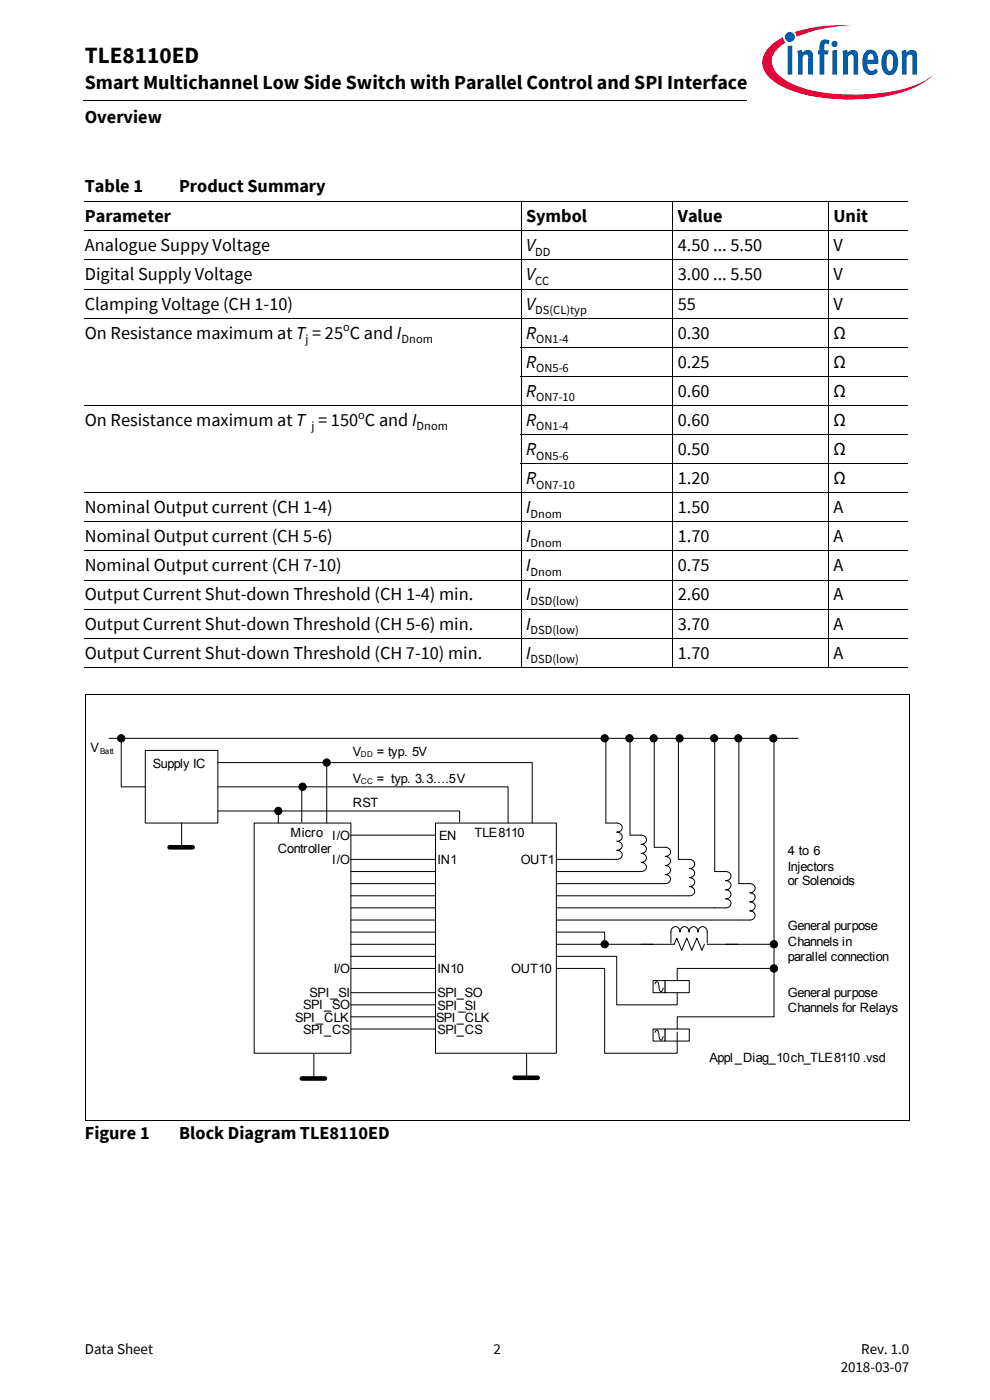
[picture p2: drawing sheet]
<svg xmlns="http://www.w3.org/2000/svg" width="210mm" height="297mm" viewBox="0 0 210 297" stroke-linecap="round" stroke-linejoin="round" font-family="sans-serif">
<defs><g id="words">
<text font-size="4.9" x="18" y="13.4">TLE8110ED</text>
<text font-size="4.2" x="18" y="19">Smart Multichannel Low Side Switch with Parallel Control and SPI Interface</text>
<g font-size="3.9">
<text x="18" y="26.2">Overview</text>
<text x="18" y="40.8">Table 1</text>
<text x="38" y="40.8">Product Summary</text>
<text x="18" y="47.1">Parameter</text>
<text x="111.6" y="47.1">Symbol</text>
<text x="143.8" y="47.1">Value</text>
<text x="176.8" y="47.1">Unit</text>
<text x="18" y="53.3">Analogue Suppy Voltage</text>
<text x="111.6" y="53.3">V</text>
<text x="143.8" y="53.3">4.50 ... 5.50</text>
<text x="176.8" y="53.3">V</text>
<text x="18" y="59.5">Digital Supply Voltage</text>
<text x="111.6" y="59.5">V</text>
<text x="143.8" y="59.5">3.00 ... 5.50</text>
<text x="176.8" y="59.5">V</text>
<text x="18" y="65.7">Clamping Voltage (CH 1-10)</text>
<text x="111.6" y="65.7">V</text>
<text x="143.8" y="65.7">55</text>
<text x="176.8" y="65.7">V</text>
<text x="18" y="71.8">On Resistance maximum at T = 25 C and I</text>
<text x="111.6" y="71.8">R</text>
<text x="143.8" y="71.8">0.30</text>
<text x="176.8" y="71.8">Ω</text>
<text x="111.6" y="78">R</text>
<text x="143.8" y="78">0.25</text>
<text x="176.8" y="78">Ω</text>
<text x="111.6" y="84.2">R</text>
<text x="143.8" y="84.2">0.60</text>
<text x="176.8" y="84.2">Ω</text>
<text x="18" y="90.3">On Resistance maximum at T = 150 C and I</text>
<text x="111.6" y="90.3">R</text>
<text x="143.8" y="90.3">0.60</text>
<text x="176.8" y="90.3">Ω</text>
<text x="111.6" y="96.5">R</text>
<text x="143.8" y="96.5">0.50</text>
<text x="176.8" y="96.5">Ω</text>
<text x="111.6" y="102.7">R</text>
<text x="143.8" y="102.7">1.20</text>
<text x="176.8" y="102.7">Ω</text>
<text x="18" y="108.9">Nominal Output current (CH 1-4)</text>
<text x="111.6" y="108.9">I</text>
<text x="143.8" y="108.9">1.50</text>
<text x="176.8" y="108.9">A</text>
<text x="18" y="115">Nominal Output current (CH 5-6)</text>
<text x="111.6" y="115">I</text>
<text x="143.8" y="115">1.70</text>
<text x="176.8" y="115">A</text>
<text x="18" y="121.2">Nominal Output current (CH 7-10)</text>
<text x="111.6" y="121.2">I</text>
<text x="143.8" y="121.2">0.75</text>
<text x="176.8" y="121.2">A</text>
<text x="18" y="127.4">Output Current Shut-down Threshold (CH 1-4) min.</text>
<text x="111.6" y="127.4">I</text>
<text x="143.8" y="127.4">2.60</text>
<text x="176.8" y="127.4">A</text>
<text x="18" y="133.6">Output Current Shut-down Threshold (CH 5-6) min.</text>
<text x="111.6" y="133.6">I</text>
<text x="143.8" y="133.6">3.70</text>
<text x="176.8" y="133.6">A</text>
<text x="18" y="139.7">Output Current Shut-down Threshold (CH 7-10) min.</text>
<text x="111.6" y="139.7">I</text>
<text x="143.8" y="139.7">1.70</text>
<text x="176.8" y="139.7">A</text>
<text x="18" y="241.7">Figure 1</text>
<text x="38" y="241.7">Block Diagram TLE8110ED</text>
</g>
<g font-size="3.2">
<text x="18" y="287.3">Data Sheet</text>
<text x="104.7" y="287.3">2</text>
<text x="182.7" y="287.3">Rev. 1.0</text>
<text x="178.3" y="291.2">2018-03-07</text>
</g>
<g font-size="2.7">
<text x="19.2" y="159.6">V</text>
<text x="74.8" y="160.3">V</text>
<text x="79.9" y="160.3">= typ. 5V</text>
<text x="32.4" y="163">Supply IC</text>
<text x="74.8" y="166.1">V</text>
<text x="79.9" y="166.1">= typ. 3.3….5V</text>
<text x="74.8" y="171.2">RST</text>
<text x="61.6" y="177.6">Micro I/O</text>
<text x="93.2" y="178.3">EN</text>
<text x="100.6" y="177.6">TLE8110</text>
<text x="58.9" y="181">Controller</text>
<text x="70.4" y="183.4">I/O</text>
<text x="92.8" y="183.4">IN1</text>
<text x="110.4" y="183.4">OUT1</text>
<text x="167.1" y="181.4">4 to 6</text>
<text x="167.1" y="184.7">Injectors</text>
<text x="167.1" y="187.8">or Solenoids</text>
<text x="167.1" y="197.3">General purpose</text>
<text x="167.1" y="200.7">Channels in</text>
<text x="167.1" y="203.8">parallel connection</text>
<text x="70.8" y="206.5">I/O</text>
<text x="92.8" y="206.5">IN10</text>
<text x="108.4" y="206.5">OUT10</text>
<text x="64.3" y="214">SPI_SO</text>
<text x="65.7" y="211.6">SPI_SI</text>
<text x="92.8" y="214.3">SPI_SI</text>
<text x="92.8" y="211.6">SPI_SO</text>
<text x="167.1" y="211.6">General purpose</text>
<text x="167.1" y="214.7">Channels for Relays</text>
<text x="62.6" y="216.7">SPI_CLK</text>
<text x="64.3" y="219.4">SPI_CS</text>
<text x="92.5" y="216.7">SPI_CLK</text>
<text x="92.8" y="219.4">SPI_CS</text>
<text x="150.5" y="225.2">Appl_Diag_10ch_TLE8110 .vsd</text>
</g>
<g font-size="2.6">
<text x="113.5" y="54.3">DD</text>
<text x="113.5" y="60.5">CC</text>
<text x="72.8" y="70.3">o</text>
<text x="113.5" y="66.6">DS(CL)typ</text>
<text x="64.8" y="72.8">j</text>
<text x="85.2" y="72.8">Dnom</text>
<text x="113.7" y="72.8">ON1-4</text>
<text x="113.7" y="79">ON5-6</text>
<text x="76" y="88.8">o</text>
<text x="113.7" y="85.1">ON7-10</text>
<text x="66.1" y="91.3">j</text>
<text x="88.4" y="91.3">Dnom</text>
<text x="113.7" y="91.3">ON1-4</text>
<text x="113.7" y="97.5">ON5-6</text>
<text x="113.7" y="103.7">ON7-10</text>
<text x="112.5" y="109.8">Dnom</text>
<text x="112.5" y="116">Dnom</text>
<text x="112.5" y="122.2">Dnom</text>
<text x="112.5" y="128.4">DSD(low)</text>
<text x="112.5" y="134.5">DSD(low)</text>
<text x="112.5" y="140.7">DSD(low)</text>
</g>
<g font-size="1.7">
<text x="21.3" y="159.9">Batt</text>
<text x="76.5" y="160.6">DD</text>
<text x="76.5" y="166.4">CC</text>
</g>
</g></defs>
<path d="M168.6 6.8l.4 1 1.4-.5a31.9 31.9 0 0 1 10.7-1.9 32.2 32.2 0 0 0-12.5 1.4zM163.4 9.8a4.3 4.3 0 0 0 0 6.9 21.8 21.8 0 0 0 11.7 4.1 38.5 38.5 0 0 0 18.7-2.1 14.3 14.3 0 0 0 4.2-2.8 18.4 18.4 0 0 1-8.8 3.5 40.4 40.4 0 0 1-20.2-1.2l-1.6-.7a6.4 6.4 0 0 1-3.7-4.4 5.1 5.1 0 0 1 2.9-4.1l-.3-.3-.2-.8-1 .5z" fill-rule="evenodd" fill="#e30034"/>
<path d="M166.5 7.8a1.06 1.06 0 0 0 2.1 0 1.06 1.06 0 0 0-2.1 0zM167.1 9.8v6h.9v-6.2zM169.1 10.8l.2 1.3v3.7h.9v-3.8l.7-.4h.3l.2 .3v3.9h1v-3.9a1.21 1.21 0 0 0-.8-1.3 1.21 1.21 0 0 0-1.4 .5l-.1-.6zM174.3 8.6a2.41 2.41 0 0 0-.5 2.1h-.3v.9h.3v4.2h1v-4.2h.8l.2-.9h-1v-.9a.49 .49 0 0 1 .3-.6 .49 .49 0 0 1 .6 .2l.3-.7a1.45 1.45 0 0 0-1.7-.1zM176.5 10.7v5.1h1v-5.2zM176.3 9.3a.7 .7 0 0 0 1.4 0 .7 .7 0 0 0-1.4 0zM178.7 10.8l.1 5h1v-3.8a.64 .64 0 0 1 .5-.5 .64 .64 0 0 1 .7 .4v3.9h1v-3.9a1.22 1.22 0 0 0-.8-1.3 1.22 1.22 0 0 0-1.4 .5l-.2-.6zM183.7 10.8a3.9 3.9 0 0 0-.1 4.7 1.76 1.76 0 0 0 2.6-.3l-.4-.7a.99 .99 0 0 1-1.6 .1l-.2-1.1h2.3v-.2a2.3 2.3 0 0 0-1.5-2.8h-.5zM184.2 11.7a.65 .65 0 0 1 .9-.2 .65 .65 0 0 1 .2 .9v.3h-1.3zM187.7 10.9a3.9 3.9 0 0 0 .1 4.8 1.68 1.68 0 0 0 2.6-1.5 3.8 3.8 0 0 0-.7-3.3 1.59 1.59 0 0 0-2 0zM188.4 11.6l.2-.1a.86 .86 0 0 1 .8 1.2v.7a1.26 1.26 0 0 1-.6 1.6 2.12 2.12 0 0 1-.7-2.3l.1-.9zM191.2 10.8l.1 5h1v-3.8l.7-.4h.3l.2 .3v3.9h1v-4.2a1.08 1.08 0 0 0-.6-1 1.08 1.08 0 0 0-1.3 .2l-.4 .3v-.6z" fill-rule="evenodd" fill="#005da9"/>
<path d="M17.7 21.3l.1 .1z" fill="#000"/>
<g fill="none" stroke="#000" stroke-width=".21">
<path d="M17.8 21.4h140.5M18 42.8h174.6M18 49h174.6M18 55.1h174.6M110.5 42.7v98.9M142.7 42.7v98.9M175.7 42.7v98.9M18 61.3h174.6M18 67.5h174.6M110.5 73.7h82.1M110.5 79.8h82.1M18 86h174.6"/>
<path d="M110.5 92.2h82.1M110.5 98.4h82.1M18 104.5h174.6M18 110.7h174.6M18 116.9h174.6M18 123.1h174.6M18 129.2h174.6M18 135.4h174.6M18 141.6h174.6"/>
</g>
<path d="M53.9 174.6h20.5v48.8h-20.5z" fill="#fff"/>
<path d="M53.9 174.6h20.5v48.8h-20.5z" fill="none" stroke="#000" stroke-width=".21"/>
<path d="M92.4 174.6h25.6v48.8h-25.6z" fill="#fff"/>
<g fill="none" stroke="#000" stroke-width=".21">
<path d="M69.3 161.8v12.8M92.4 174.6h25.6v48.8h-25.6zM74.4 182.3h18M74.4 184.9h18M74.4 187.5h18M74.4 190h18M74.4 192.6h18M74.4 195.2h18M74.4 197.7h18M74.4 200.3h18M74.4 202.9h18M74.4 205.4h18"/>
<path d="M74.4 210.6h18M74.4 213.2h18M74.4 215.7h18M74.4 218.3h18"/>
<circle cx="69.3" cy="161.8" r=".77"/>
</g>
<circle cx="69.3" cy="161.8" r=".77" fill="#000"/>
<path d="M30.8 159.2h15.4v15.4h-15.4z" fill="#fff"/>
<g fill="none" stroke="#000" stroke-width=".21">
<path d="M30.8 159.2h15.4v15.4h-15.4zM25.7 166.9h5.1M38.5 174.6v5.4M46.2 161.8h66.7v12.8M46.2 166.9h61.6v7.7M46.2 172h51.3v2.4M59 172v2.6M64 166.9v7.5"/>
<circle cx="59" cy="172" r=".77"/>
<circle cx="64.2" cy="166.9" r=".78"/>
</g>
<g fill="#000">
<circle cx="59" cy="172" r=".77"/>
<circle cx="64.2" cy="166.9" r=".78"/>
</g>
<path d="M36 179.8h4.9" fill="none" stroke="#000" stroke-width=".97"/>
<path d="M138.5 208h2.6v2.6h-2.6z" fill="#fff"/>
<path d="M138.5 208h2.6v2.6h-2.6zM138.9 208.7l.3-.4a1.17 1.17 0 0 1 .6 1.4l.4 .7 .3-.2 .2-.6" fill="none" stroke="#000" stroke-width=".21"/>
<path d="M141.1 208h5.1v2.6h-5.1z" fill="#fff"/>
<g fill="none" stroke="#000" stroke-width=".21">
<path d="M23.2 156.6h146.1M25.7 156.6v10.3M128.5 156.6v18h2.3a.98 .98 0 0 1 1.2 1 .98 .98 0 0 1-1.2 .9 .99 .99 0 0 1 1.2 1 .99 .99 0 0 1-1.2 1 .97 .97 0 0 1 1.2 .9 .97 .97 0 0 1-1.2 1 .98 .98 0 0 1 1.2 .9 .98 .98 0 0 1-1.2 1h-12.8M133.6 156.6v20.6h2.4a.99 .99 0 0 1 1.1 .9 .99 .99 0 0 1-1.1 1 .98 .98 0 0 1 1.1 1 .98 .98 0 0 1-1.1 .9 .97 .97 0 0 1 1.1 1 .97 .97 0 0 1-1.1 .9 .99 .99 0 0 1 1.1 1 .99 .99 0 0 1-1.1 1h-18M138.8 156.6v23.2h2.3a.98 .98 0 0 1 1.1 .9 .98 .98 0 0 1-1.1 1 .99 .99 0 0 1 1.1 .9 .99 .99 0 0 1-1.1 1 .97 .97 0 0 1 1.1 1 .97 .97 0 0 1-1.1 .9 .98 .98 0 0 1 1.1 1 .98 .98 0 0 1-1.1 1h-23.1M143.9 156.6v25.7h2.3a.99 .99 0 0 1 1.1 1 .99 .99 0 0 1-1.1 1 .98 .98 0 0 1 1.1 .9 .98 .98 0 0 1-1.1 1 .97 .97 0 0 1 1.1 .9 .97 .97 0 0 1-1.1 1 .99 .99 0 0 1 1.1 1 .99 .99 0 0 1-1.1 .9h-28.2M151.6 184.9h2.3a.98 .98 0 0 1 1.1 1 .98 .98 0 0 1-1.1 .9 .98 .98 0 0 1 1.1 1 .98 .98 0 0 1-1.1 1 .97 .97 0 0 1 1.1 .9 .97 .97 0 0 1-1.1 1 .98 .98 0 0 1 1.1 .9 .98 .98 0 0 1-1.1 1h-2.3M156.7 187.5h2.3a.99 .99 0 0 1 1.2 .9 .99 .99 0 0 1-1.2 1 .98 .98 0 0 1 1.2 1 .98 .98 0 0 1-1.2 .9 .97 .97 0 0 1 1.2 1 .97 .97 0 0 1-1.2 .9 .99 .99 0 0 1 1.2 1 .99 .99 0 0 1-1.2 1h-2.3M141.1 208h5.1v2.6h-5.1z"/>
<circle cx="25.7" cy="156.6" r=".77"/>
</g>
<circle cx="25.7" cy="156.6" r=".77" fill="#000"/>
<path d="M138.5 218.3h2.6v2.6h-2.6z" fill="#fff"/>
<path d="M138.5 218.3h2.6v2.6h-2.6zM138.9 219l.3-.5a1.15 1.15 0 0 1 .6 1.5l.4 .7 .3-.3 .2-.5" fill="none" stroke="#000" stroke-width=".21"/>
<path d="M141.1 218.3h5.1v2.6h-5.1z" fill="#fff"/>
<g fill="none" stroke="#000" stroke-width=".21">
<path d="M18 147.3h175M18 147.2v90.4M151.6 156.6v28.3M156.7 156.6v30.9M164.2 156.6v43.7h-10.3M192.9 147.3v90.4M74.4 177.2h18M118 195.2h38.7M118 197.7h10.2v2.8M118 192.6h33.6M118 200.3h25l.5-1.3 1.1 2.6 1.1-2.6 1 2.6 1.1-2.6 1.1 2.6 .5-1.3M118 205.4h10.2v18h15.4v-4.4"/>
<path d="M118 202.9h12.8v10.3h12.8v-2.6M141.1 218.3h5.1v2.6h-5.1zM142.3 200.1v-2.4a.98 .98 0 0 1 1-1.1 .98 .98 0 0 1 .9 1.1 .98 .98 0 0 1 1-1.1 .98 .98 0 0 1 1 1.1 .97 .97 0 0 1 .9-1.1 .97 .97 0 0 1 1 1.1 .99 .99 0 0 1 .9-1.1 .99 .99 0 0 1 1 1.1v2.4M150 200.3h6.5M164.2 200.5v4.9h-20.6v2.6M164.2 205.4v10.3h-20.6v2.6M18 237.7h174.9M66.6 223.6v5.4M111.7 223.5v5.4"/>
<circle cx="128.3" cy="156.6" r=".77"/>
<circle cx="133.5" cy="156.6" r=".77"/>
<circle cx="138.6" cy="156.6" r=".77"/>
<circle cx="144.1" cy="156.6" r=".77"/>
<circle cx="151.5" cy="156.6" r=".77"/>
<circle cx="156.6" cy="156.6" r=".77"/>
<circle cx="164" cy="156.6" r=".78"/>
<circle cx="128.3" cy="200.3" r=".77"/>
<circle cx="164.1" cy="205.4" r=".78"/>
<circle cx="164.2" cy="200.3" r=".78"/>
</g>
<g fill="#000">
<circle cx="128.3" cy="156.6" r=".77"/>
<circle cx="133.5" cy="156.6" r=".77"/>
<circle cx="138.6" cy="156.6" r=".77"/>
<circle cx="144.1" cy="156.6" r=".77"/>
<circle cx="151.5" cy="156.6" r=".77"/>
<circle cx="156.6" cy="156.6" r=".77"/>
<circle cx="164" cy="156.6" r=".78"/>
<circle cx="128.3" cy="200.3" r=".77"/>
<circle cx="164.1" cy="205.4" r=".78"/>
<circle cx="164.2" cy="200.3" r=".78"/>
</g>
<path d="M64 228.8h4.9M109.1 228.6h4.9" fill="none" stroke="#000" stroke-width=".97"/>
<use href="#words"/>
</svg>
